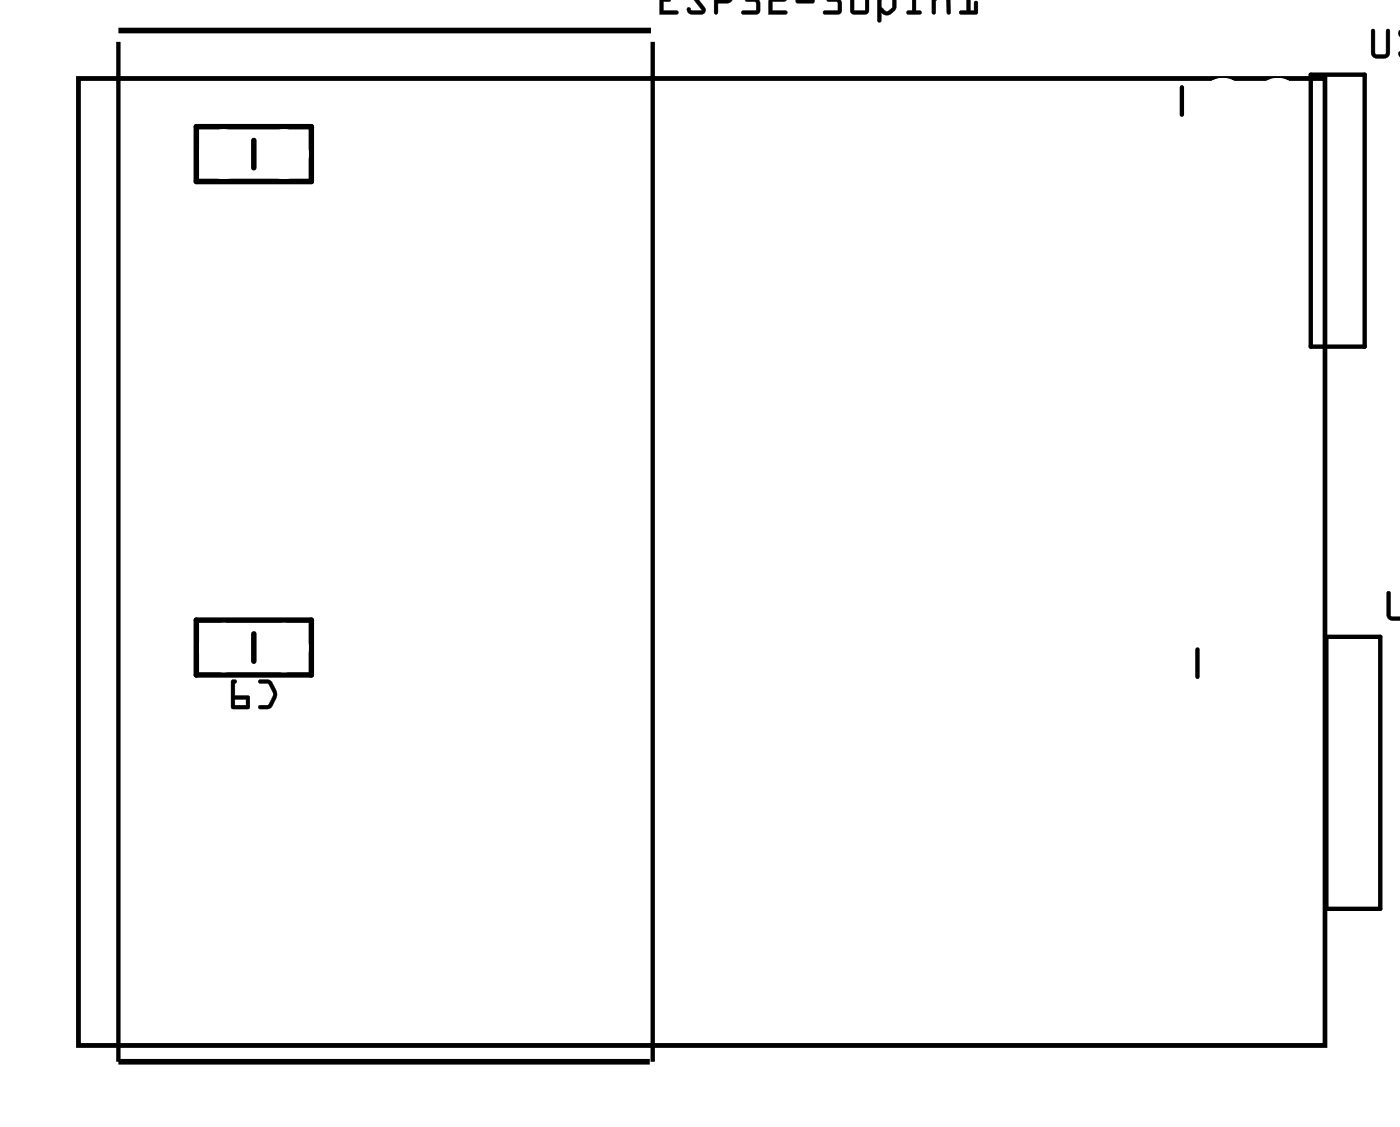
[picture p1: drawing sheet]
<svg xmlns="http://www.w3.org/2000/svg" width="65mm" height="52mm" viewBox="0 0 65 52" stroke-linecap="round" stroke-linejoin="round" font-family="sans-serif">
<path d="M3.6 3.6h57.8v44.8h-57.8zM54.8 4v1.3M60.8 3.5h2.5v12.6h-2.5zM55.5 30.1v1.3M61.5 29.5h2.5v12.6h-2.5z" fill="none" stroke="#000" stroke-width=".2"/>
<g fill="#000">
<path d="M3.6 3.6h57.8v44.8h-57.8zM3.6 3.6v44.8h57.8v-44.8z"/>
<path d="M10.4 7.1h.1a.38 .38 0 0 1 .4 .4l-.1 .4h-.4l.1-.1h.2l.1-.3-.1-.3h-.2zM9.7 7.1h.5l-.1 .8-.1-.1 .1-.4h-.4zM9.8 7.2v.1h.3v-.1z"/>
<path d="M10.4 7.1h.4l.1 .3v.2l-.2 .3h-.3l.1-.1h.2l.1-.3-.1-.3h-.2zM10.4 7.1l.1 .1h.2l.1 .3-.1 .3h-.2v.1l.3-.1 .1-.4a.36 .36 0 0 0-.4-.3zM9.7 7.1h.5v.8l-.2-.1 .1-.4h-.4zM9.7 7.1v.3h.4l-.1 .4 .1 .1 .1-.8zM9.8 7.2v.1h.3v-.1zM9.8 7.2h.3v.1h-.3z"/>
<path d="M30.6 -.1h.9h-.7l.3 .1v.1h-.3v.4h.6a.1 .1 0 0 1 .1 .1 .1 .1 0 0 1-.1 .1h-.8zM30.6 -.1v.8l.8-.1v-.1h-.6v-.4h.2l.1-.1-.3-.1h.6zM31.8 -.1h.9h-.7l.7 .4v.2l-.1 .2h-.6l-.2-.3a.13 .13 0 0 1 .2 0 .13 .13 0 0 1 .1 .1h.4zM31.9 -.1l.6 .6h-.4l-.2-.1v.2l.6 .1a.19 .19 0 0 0 .2-.1 .19 .19 0 0 0 0-.2l-.7-.5h.7zM33.1 -.1h.9l-.2 .2h-.5v.5a.1 .1 0 0 1-.1 .1 .1 .1 0 0 1-.1-.1zM33.1 -.1v.7l.1 .1 .1-.1v-.5h.5l.2-.2zM33.3 -.1h.5zM33.3 -.1h.5zM34.4 -.1h.9l-.1 .1 .1 .2-.1 .4-.7 .1a.1 .1 0 0 1-.1-.1 .1 .1 0 0 1 .1-.1h.6l-.1-.4h-.4l-.1-.1 .6-.1zM34.4 -.1h.7l-.5 .1v.1h.4l.1 .4h-.7v.1h.8v-.4v-.2v-.1zM35.6 -.1h.9l-.2 .2h-.5v.4h.6a.1 .1 0 0 1 .1 .1 .1 .1 0 0 1-.1 .1h-.8l.1-.8h.6zM35.6 -.1h.7l-.6 .1-.1 .7 .9-.1-.1-.1h-.6v-.4h.5l.2-.2zM36.9 -.1h.9v.2l-.1 .1h-.7zM36.9 0l.1 .1h.7h.1l-.1-.2zM38.2 -.1h.8v.1v.2v.4l-.8 .1a.1 .1 0 0 1 0-.1 .1 .1 0 0 1 0-.1h.7l-.1-.4h-.4l-.1-.1 .6-.1zM38.2 -.1h.7l-.6 .1 .1 .1h.4l.1 .4h-.7v.1h.8v-.4l-.1-.2 .1-.1zM39.4 -.1h.9l-.1 .7h-.7zM39.4 -.1l.1 .7h.7l.1-.7zM39.6 -.1v.6h.5v-.6zM39.6 -.1h.5v.6h-.5zM40.7 -.1h.8l.1 .1a.5 .5 0 0 1-.3 .6l-.3 .1-.1-.1v.3a.1 .1 0 0 1-.1 .1 .1 .1 0 0 1-.1-.1zM40.7 -.1v1l.1 .1 .1-.1v-.4l.2 .2 .4-.2v-.5zM40.9 0v.3l.1 .2h.2l.2-.2-.1-.3zM40.9 0h.5v.4l-.2 .1h-.2l-.1-.2zM42 -.1h.5v.6h.1a.1 .1 0 0 1 .1 .1 .1 .1 0 0 1-.1 .1h-.5a.1 .1 0 0 1-.1-.1 .1 .1 0 0 1 .1-.1h.2v-.6zM42 -.1h.3v.6h-.2v.1h.6v-.1h-.2v-.6zM42.2 -.1h.3zM42.2 -.1h.3zM43.2 -.1h.9v.7a.09 .09 0 0 1-.1 .1 .09 .09 0 0 1-.1-.1v-.7l-.5 .1v.6a.1 .1 0 0 1-.1 .1 .1 .1 0 0 1-.1-.1zM43.2 -.1v.7h.2v-.6l.3-.1h.2v.7h.1l.1-.7zM44.5 -.1h.5v.6h.2v-.4a.1 .1 0 0 1 .1-.1 .1 .1 0 0 1 0 .1v.5l-.7 .1a.1 .1 0 0 1-.1-.1 .1 .1 0 0 1 .1-.1h.2v-.6zM44.5 -.1h.3v.6h-.3v.1h.8v-.5h-.1v.4h-.2v-.6z"/>
<path d="M30.6 -.1h.9h-.7l.3 .1v.1h-.3v.4h.6v.1l-.8 .1zM31.8 -.1h.9h-.7l.7 .4v.3l-.6 .1-.2-.1v-.3l.2 .2h.4zM33.1 -.1h.9l-.2 .2h-.5v.5l-.1 .1-.1-.1zM33.3 -.1h.5zM34.4 -.1h.8v.1v.2v.4h-.8v-.1h.7l-.1-.4h-.4l-.1-.1 .6-.1zM35.6 -.1h.9l-.2 .2h-.5v.4h.6l.1 .1-.9 .1 .1-.7 .6-.1zM36.9 0h.9v.1h-.1h-.7zM38.2 -.1h.8v.1v.2v.4h-.8v-.1h.7l-.1-.4h-.4l-.1-.1 .6-.1zM39.4 -.1h.9l-.1 .7h-.7zM39.6 -.1v.6h.5v-.6zM40.7 -.1l.8 .1a.54 .54 0 0 1-.4 .7l-.2-.1v.4h-.2zM40.9 0v.3l.1 .2h.2l.2-.2-.1-.3zM42 -.1h.5v.6h.2v.1h-.6v-.1h.2v-.6zM42.2 -.1h.3zM43.2 -.1h.9v.7h-.2v-.7l-.5 .1v.6h-.2zM44.5 -.1h.5v.6h.2v-.4h.1v.5h-.8v-.1h.3v-.6z"/>
<path d="M63.6 1.4h.2v1v.1h.5v-1.1a.1 .1 0 0 1 .1-.1 .1 .1 0 0 1 .1 .1l-.1 1.1-.1 .2h-.5l-.2-.1v-.2zM63.6 1.4v1.1l.1 .2h.6l.1-.3v-1h-.1v1.1h-.5l-.1-.1v-1zM64.9 1.4l.1-.1v1.4l-.2-.2 .2-.1v.1l-.2-1zM64.9 1.4l-.1 .1 .2 1v-.1l-.2 .1 .2 .2v-1.3zM65 1.3v1.4zM65 1.3v1.4zM65 2.1v.4zM65 2.1v.4zM65 1.5v.4zM65 1.5v.4zM65 1.9v.3zM65 1.9v.3zM65 1.3v1.4zM65 1.3v1.4zM65 1.3v1.4zM65 1.4v1.3zM65 1.3v1.4zM65 1.3v1.4zM65 1.5v.5zM65 1.5v.5z"/>
<path d="M63.6 1.4h.1v1l.1 .1h.5v-1.1l.1-.1v.1v1l-.1 .3h-.6l-.1-.2zM64.9 1.4l.1-.1v1.4l-.2-.2 .2-.1v.1l-.2-1zM65 1.3v1.4zM65 2.1v.4zM65 1.5v.4zM65 1.9v.3zM65 1.3v1.4zM65 1.3v1.4zM65 1.3v1.4zM65 1.5v.5z"/>
<path d="M12 31.5h.1a.6 .6 0 0 1 .7 .6v.2l-.2 .5h-.6v-.1h.4l.3-.5-.3-.5h-.4zM10.7 31.5h.3l-.1 .2v.5l.7 .1-.1 .5h-.8zM10.9 32.4v.3h.5v-.3z"/>
<path d="M12 31.5h.5l.4 .7-.3 .6-.5 .1a.1 .1 0 0 1-.1-.1 .1 .1 0 0 1 .1-.1h.3l.3-.5-.3-.5h-.4zM12 31.5v.1l.4 .1 .3 .5-.3 .5h-.4v.1h.5l.3-.5a.83 .83 0 0 0-.3-.8zM10.7 31.5h.2a.09 .09 0 0 1 .1 .1 .09 .09 0 0 1-.1 .1v.5l.7 .1-.1 .5h-.8zM10.7 31.5v1.3h.8l.1-.5-.7-.1v-.5l.1-.2zM10.9 32.4v.3h.5v-.3zM10.9 32.4h.5v.3h-.5z"/>
<path d="M64.3 27.4l.2 .1v1l.4 .1 .1-1.2v1.3h-.5l-.2-.1zM64.3 27.4v1.2l.2 .1h.5v-1.3l-.1 1.2-.4-.1v-1zM65 27.4v1.4zM65 27.4v1.3zM65 27.4v1.4zM65 27.4v1.3zM65 28.2v.4zM65 28.1v.5zM65 27.6v.4zM65 27.6v.4zM65 28v.2zM65 28v.2zM65 27.4v1.4zM65 27.4v1.3z"/>
<path d="M64.3 27.4l.2 .1v1l.4 .1 .1-.1v-1.1v1.3h-.5l-.2-.1zM65 27.4v1.3zM65 27.4v1.3zM65 28.2v.4zM65 27.6v.4zM65 28v.2zM65 27.4v1.3z"/>
</g>
<path d="M5.5 1.9v47.3h24.6M5.5 1.4h24.7M30.3 1.9v47.3" fill="none" stroke="#000" stroke-width=".23"/>
<path d="M9.1 5.9h5.3v2.5h-5.3zM11.8 6.5v1.3M9.1 28.7h5.3v2.6h-5.3zM11.8 29.4v1.2" fill="none" stroke="#000" stroke-width=".25"/>
<circle cx="54.8" cy="22.6" r=".35" fill="#fff"/>
<circle cx="54.8" cy="22.6" r=".35" fill="none" stroke="#fff" stroke-width=".55"/>
<circle cx="43.6" cy="22.7" r=".35" fill="#fff"/>
<circle cx="43.6" cy="22.7" r=".35" fill="none" stroke="#fff" stroke-width=".55"/>
<circle cx="56.7" cy="4.7" r=".72" fill="#fff"/>
<circle cx="56.7" cy="4.7" r=".72" fill="none" stroke="#fff" stroke-width=".69" stroke-linecap="butt"/>
<circle cx="59.2" cy="4.7" r=".72" fill="#fff"/>
<circle cx="59.2" cy="4.7" r=".72" fill="none" stroke="#fff" stroke-width=".69" stroke-linecap="butt"/>
<circle cx="56.7" cy="7.2" r=".72" fill="#fff"/>
<circle cx="56.7" cy="7.2" r=".72" fill="none" stroke="#fff" stroke-width=".69" stroke-linecap="butt"/>
<circle cx="59.2" cy="7.2" r=".72" fill="#fff"/>
<circle cx="59.2" cy="7.2" r=".72" fill="none" stroke="#fff" stroke-width=".69" stroke-linecap="butt"/>
<circle cx="56.7" cy="9.8" r=".72" fill="#fff"/>
<circle cx="56.7" cy="9.8" r=".72" fill="none" stroke="#fff" stroke-width=".69" stroke-linecap="butt"/>
<circle cx="59.2" cy="9.8" r=".72" fill="#fff"/>
<circle cx="59.2" cy="9.8" r=".72" fill="none" stroke="#fff" stroke-width=".69" stroke-linecap="butt"/>
<circle cx="56.7" cy="12.3" r=".72" fill="#fff"/>
<circle cx="56.7" cy="12.3" r=".72" fill="none" stroke="#fff" stroke-width=".69" stroke-linecap="butt"/>
<circle cx="59.2" cy="12.3" r=".72" fill="#fff"/>
<circle cx="59.2" cy="12.3" r=".72" fill="none" stroke="#fff" stroke-width=".69" stroke-linecap="butt"/>
<circle cx="56.7" cy="14.8" r=".72" fill="#fff"/>
<circle cx="56.7" cy="14.8" r=".72" fill="none" stroke="#fff" stroke-width=".69" stroke-linecap="butt"/>
<circle cx="59.2" cy="14.8" r=".72" fill="#fff"/>
<circle cx="59.2" cy="14.8" r=".72" fill="none" stroke="#fff" stroke-width=".69" stroke-linecap="butt"/>
<circle cx="56.7" cy="4.7" r=".72" fill="#fff"/>
<circle cx="56.7" cy="4.7" r=".72" fill="none" stroke="#fff" stroke-width=".69" stroke-linecap="butt"/>
<circle cx="59.2" cy="4.7" r=".72" fill="#fff"/>
<circle cx="59.2" cy="4.7" r=".72" fill="none" stroke="#fff" stroke-width=".69" stroke-linecap="butt"/>
<circle cx="56.7" cy="7.2" r=".72" fill="#fff"/>
<circle cx="56.7" cy="7.2" r=".72" fill="none" stroke="#fff" stroke-width=".69" stroke-linecap="butt"/>
<circle cx="59.2" cy="7.2" r=".72" fill="#fff"/>
<circle cx="59.2" cy="7.2" r=".72" fill="none" stroke="#fff" stroke-width=".69" stroke-linecap="butt"/>
<circle cx="56.7" cy="9.8" r=".72" fill="#fff"/>
<circle cx="56.7" cy="9.8" r=".72" fill="none" stroke="#fff" stroke-width=".69" stroke-linecap="butt"/>
<circle cx="59.2" cy="9.8" r=".72" fill="#fff"/>
<circle cx="59.2" cy="9.8" r=".72" fill="none" stroke="#fff" stroke-width=".69" stroke-linecap="butt"/>
<circle cx="56.7" cy="12.3" r=".72" fill="#fff"/>
<circle cx="56.7" cy="12.3" r=".72" fill="none" stroke="#fff" stroke-width=".69" stroke-linecap="butt"/>
<circle cx="59.2" cy="12.3" r=".72" fill="#fff"/>
<circle cx="59.2" cy="12.3" r=".72" fill="none" stroke="#fff" stroke-width=".69" stroke-linecap="butt"/>
<circle cx="56.7" cy="14.8" r=".72" fill="#fff"/>
<circle cx="56.7" cy="14.8" r=".72" fill="none" stroke="#fff" stroke-width=".69" stroke-linecap="butt"/>
<circle cx="59.2" cy="14.8" r=".72" fill="#fff"/>
<circle cx="59.2" cy="14.8" r=".72" fill="none" stroke="#fff" stroke-width=".69" stroke-linecap="butt"/>
<circle cx="57.4" cy="30.7" r=".72" fill="#fff"/>
<circle cx="57.4" cy="30.7" r=".72" fill="none" stroke="#fff" stroke-width=".69" stroke-linecap="butt"/>
<circle cx="60" cy="30.7" r=".72" fill="#fff"/>
<circle cx="60" cy="30.7" r=".72" fill="none" stroke="#fff" stroke-width=".69" stroke-linecap="butt"/>
<circle cx="57.4" cy="33.3" r=".72" fill="#fff"/>
<circle cx="57.4" cy="33.3" r=".72" fill="none" stroke="#fff" stroke-width=".69" stroke-linecap="butt"/>
<circle cx="60" cy="33.3" r=".72" fill="#fff"/>
<circle cx="60" cy="33.3" r=".72" fill="none" stroke="#fff" stroke-width=".69" stroke-linecap="butt"/>
<circle cx="57.4" cy="35.8" r=".72" fill="#fff"/>
<circle cx="57.4" cy="35.8" r=".72" fill="none" stroke="#fff" stroke-width=".69" stroke-linecap="butt"/>
<circle cx="60" cy="35.8" r=".72" fill="#fff"/>
<circle cx="60" cy="35.8" r=".72" fill="none" stroke="#fff" stroke-width=".69" stroke-linecap="butt"/>
<circle cx="57.4" cy="38.3" r=".72" fill="#fff"/>
<circle cx="57.4" cy="38.3" r=".72" fill="none" stroke="#fff" stroke-width=".69" stroke-linecap="butt"/>
<circle cx="60" cy="38.3" r=".72" fill="#fff"/>
<circle cx="60" cy="38.3" r=".72" fill="none" stroke="#fff" stroke-width=".69" stroke-linecap="butt"/>
<circle cx="57.4" cy="40.9" r=".72" fill="#fff"/>
<circle cx="57.4" cy="40.9" r=".72" fill="none" stroke="#fff" stroke-width=".69" stroke-linecap="butt"/>
<circle cx="60" cy="40.9" r=".72" fill="#fff"/>
<circle cx="60" cy="40.9" r=".72" fill="none" stroke="#fff" stroke-width=".69" stroke-linecap="butt"/>
<circle cx="57.4" cy="30.7" r=".72" fill="#fff"/>
<circle cx="57.4" cy="30.7" r=".72" fill="none" stroke="#fff" stroke-width=".69" stroke-linecap="butt"/>
<circle cx="60" cy="30.7" r=".72" fill="#fff"/>
<circle cx="60" cy="30.7" r=".72" fill="none" stroke="#fff" stroke-width=".69" stroke-linecap="butt"/>
<circle cx="57.4" cy="33.3" r=".72" fill="#fff"/>
<circle cx="57.4" cy="33.3" r=".72" fill="none" stroke="#fff" stroke-width=".69" stroke-linecap="butt"/>
<circle cx="60" cy="33.3" r=".72" fill="#fff"/>
<circle cx="60" cy="33.3" r=".72" fill="none" stroke="#fff" stroke-width=".69" stroke-linecap="butt"/>
<circle cx="57.4" cy="35.8" r=".72" fill="#fff"/>
<circle cx="57.4" cy="35.8" r=".72" fill="none" stroke="#fff" stroke-width=".69" stroke-linecap="butt"/>
<circle cx="60" cy="35.8" r=".72" fill="#fff"/>
<circle cx="60" cy="35.8" r=".72" fill="none" stroke="#fff" stroke-width=".69" stroke-linecap="butt"/>
<circle cx="57.4" cy="38.3" r=".72" fill="#fff"/>
<circle cx="57.4" cy="38.3" r=".72" fill="none" stroke="#fff" stroke-width=".69" stroke-linecap="butt"/>
<circle cx="60" cy="38.3" r=".72" fill="#fff"/>
<circle cx="60" cy="38.3" r=".72" fill="none" stroke="#fff" stroke-width=".69" stroke-linecap="butt"/>
<circle cx="57.4" cy="40.9" r=".72" fill="#fff"/>
<circle cx="57.4" cy="40.9" r=".72" fill="none" stroke="#fff" stroke-width=".69" stroke-linecap="butt"/>
<circle cx="60" cy="40.9" r=".72" fill="#fff"/>
<circle cx="60" cy="40.9" r=".72" fill="none" stroke="#fff" stroke-width=".69" stroke-linecap="butt"/>
<circle cx="51" cy="32.5" r=".64" fill="#fff"/>
<circle cx="51" cy="32.5" r=".64" fill="none" stroke="#fff" stroke-width=".76" stroke-linecap="butt"/>
<circle cx="48.5" cy="32.5" r=".64" fill="#fff"/>
<circle cx="48.5" cy="32.5" r=".64" fill="none" stroke="#fff" stroke-width=".76" stroke-linecap="butt"/>
<circle cx="51" cy="32.5" r=".64" fill="#fff"/>
<circle cx="51" cy="32.5" r=".64" fill="none" stroke="#fff" stroke-width=".76" stroke-linecap="butt"/>
<circle cx="48.5" cy="32.5" r=".64" fill="#fff"/>
<circle cx="48.5" cy="32.5" r=".64" fill="none" stroke="#fff" stroke-width=".76" stroke-linecap="butt"/>
<circle cx="35.8" cy="7.1" r=".7" fill="#fff"/>
<circle cx="35.8" cy="7.1" r=".7" fill="none" stroke="#fff" stroke-width=".76" stroke-linecap="butt"/>
<circle cx="35.8" cy="9.7" r=".7" fill="#fff"/>
<circle cx="35.8" cy="9.7" r=".7" fill="none" stroke="#fff" stroke-width=".76" stroke-linecap="butt"/>
<circle cx="35.8" cy="12.2" r=".7" fill="#fff"/>
<circle cx="35.8" cy="12.2" r=".7" fill="none" stroke="#fff" stroke-width=".76" stroke-linecap="butt"/>
<circle cx="35.8" cy="7.1" r=".7" fill="#fff"/>
<circle cx="35.8" cy="7.1" r=".7" fill="none" stroke="#fff" stroke-width=".76" stroke-linecap="butt"/>
<circle cx="35.8" cy="9.7" r=".7" fill="#fff"/>
<circle cx="35.8" cy="9.7" r=".7" fill="none" stroke="#fff" stroke-width=".76" stroke-linecap="butt"/>
<circle cx="35.8" cy="12.2" r=".7" fill="#fff"/>
<circle cx="35.8" cy="12.2" r=".7" fill="none" stroke="#fff" stroke-width=".76" stroke-linecap="butt"/>
<circle cx="35.8" cy="27.5" r=".7" fill="#fff"/>
<circle cx="35.8" cy="27.5" r=".7" fill="none" stroke="#fff" stroke-width=".76" stroke-linecap="butt"/>
<circle cx="35.8" cy="30" r=".7" fill="#fff"/>
<circle cx="35.8" cy="30" r=".7" fill="none" stroke="#fff" stroke-width=".76" stroke-linecap="butt"/>
<circle cx="35.8" cy="32.5" r=".7" fill="#fff"/>
<circle cx="35.8" cy="32.5" r=".7" fill="none" stroke="#fff" stroke-width=".76" stroke-linecap="butt"/>
<circle cx="35.8" cy="27.5" r=".7" fill="#fff"/>
<circle cx="35.8" cy="27.5" r=".7" fill="none" stroke="#fff" stroke-width=".76" stroke-linecap="butt"/>
<circle cx="35.8" cy="30" r=".7" fill="#fff"/>
<circle cx="35.8" cy="30" r=".7" fill="none" stroke="#fff" stroke-width=".76" stroke-linecap="butt"/>
<circle cx="35.8" cy="32.5" r=".7" fill="#fff"/>
<circle cx="35.8" cy="32.5" r=".7" fill="none" stroke="#fff" stroke-width=".76" stroke-linecap="butt"/>
<circle cx="48.5" cy="27.5" r=".6" fill="#fff"/>
<circle cx="48.5" cy="27.5" r=".6" fill="none" stroke="#fff" stroke-width=".65" stroke-linecap="butt"/>
<path d="M47.9 26.9h1.2v1.2h-1.2z" fill="#fff"/>
<path d="M47.9 26.9h1.2v1.2h-1.2z" fill="none" stroke="#fff" stroke-width=".65" stroke-linecap="butt"/>
<circle cx="51" cy="27.5" r=".6" fill="#fff"/>
<circle cx="51" cy="27.5" r=".6" fill="none" stroke="#fff" stroke-width=".65" stroke-linecap="butt"/>
<circle cx="48.5" cy="27.5" r=".6" fill="#fff"/>
<circle cx="48.5" cy="27.5" r=".6" fill="none" stroke="#fff" stroke-width=".65" stroke-linecap="butt"/>
<path d="M47.9 26.9h1.2v1.2h-1.2z" fill="#fff"/>
<path d="M47.9 26.9h1.2v1.2h-1.2z" fill="none" stroke="#fff" stroke-width=".65" stroke-linecap="butt"/>
<circle cx="51" cy="27.5" r=".6" fill="#fff"/>
<circle cx="51" cy="27.5" r=".6" fill="none" stroke="#fff" stroke-width=".65" stroke-linecap="butt"/>
<circle cx="26.7" cy="30.4" r=".7" fill="#fff"/>
<circle cx="26.7" cy="30.4" r=".7" fill="none" stroke="#fff" stroke-width=".76" stroke-linecap="butt"/>
<circle cx="26.7" cy="38" r=".7" fill="#fff"/>
<circle cx="26.7" cy="38" r=".7" fill="none" stroke="#fff" stroke-width=".76" stroke-linecap="butt"/>
<circle cx="26.7" cy="30.4" r=".7" fill="#fff"/>
<circle cx="26.7" cy="30.4" r=".7" fill="none" stroke="#fff" stroke-width=".76" stroke-linecap="butt"/>
<circle cx="26.7" cy="38" r=".7" fill="#fff"/>
<circle cx="26.7" cy="38" r=".7" fill="none" stroke="#fff" stroke-width=".76" stroke-linecap="butt"/>
<circle cx="18" cy="27.5" r=".7" fill="#fff"/>
<circle cx="18" cy="27.5" r=".7" fill="none" stroke="#fff" stroke-width=".76" stroke-linecap="butt"/>
<circle cx="25.6" cy="27.5" r=".7" fill="#fff"/>
<circle cx="25.6" cy="27.5" r=".7" fill="none" stroke="#fff" stroke-width=".76" stroke-linecap="butt"/>
<circle cx="18" cy="27.5" r=".7" fill="#fff"/>
<circle cx="18" cy="27.5" r=".7" fill="none" stroke="#fff" stroke-width=".76" stroke-linecap="butt"/>
<circle cx="25.6" cy="27.5" r=".7" fill="#fff"/>
<circle cx="25.6" cy="27.5" r=".7" fill="none" stroke="#fff" stroke-width=".76" stroke-linecap="butt"/>
<circle cx="25.6" cy="37.6" r=".7" fill="#fff"/>
<circle cx="25.6" cy="37.6" r=".7" fill="none" stroke="#fff" stroke-width=".76" stroke-linecap="butt"/>
<circle cx="25.6" cy="45.2" r=".7" fill="#fff"/>
<circle cx="25.6" cy="45.2" r=".7" fill="none" stroke="#fff" stroke-width=".76" stroke-linecap="butt"/>
<circle cx="25.6" cy="37.6" r=".7" fill="#fff"/>
<circle cx="25.6" cy="37.6" r=".7" fill="none" stroke="#fff" stroke-width=".76" stroke-linecap="butt"/>
<circle cx="25.6" cy="45.2" r=".7" fill="#fff"/>
<circle cx="25.6" cy="45.2" r=".7" fill="none" stroke="#fff" stroke-width=".76" stroke-linecap="butt"/>
<circle cx="38.3" cy="27.5" r=".7" fill="#fff"/>
<circle cx="38.3" cy="27.5" r=".7" fill="none" stroke="#fff" stroke-width=".76" stroke-linecap="butt"/>
<circle cx="45.9" cy="27.5" r=".7" fill="#fff"/>
<circle cx="45.9" cy="27.5" r=".7" fill="none" stroke="#fff" stroke-width=".76" stroke-linecap="butt"/>
<circle cx="38.3" cy="27.5" r=".7" fill="#fff"/>
<circle cx="38.3" cy="27.5" r=".7" fill="none" stroke="#fff" stroke-width=".76" stroke-linecap="butt"/>
<circle cx="45.9" cy="27.5" r=".7" fill="#fff"/>
<circle cx="45.9" cy="27.5" r=".7" fill="none" stroke="#fff" stroke-width=".76" stroke-linecap="butt"/>
<circle cx="43.4" cy="37.6" r=".7" fill="#fff"/>
<circle cx="43.4" cy="37.6" r=".7" fill="none" stroke="#fff" stroke-width=".76" stroke-linecap="butt"/>
<circle cx="51" cy="37.6" r=".7" fill="#fff"/>
<circle cx="51" cy="37.6" r=".7" fill="none" stroke="#fff" stroke-width=".76" stroke-linecap="butt"/>
<circle cx="43.4" cy="37.6" r=".7" fill="#fff"/>
<circle cx="43.4" cy="37.6" r=".7" fill="none" stroke="#fff" stroke-width=".76" stroke-linecap="butt"/>
<circle cx="51" cy="37.6" r=".7" fill="#fff"/>
<circle cx="51" cy="37.6" r=".7" fill="none" stroke="#fff" stroke-width=".76" stroke-linecap="butt"/>
<circle cx="48.5" cy="7.1" r=".6" fill="#fff"/>
<circle cx="48.5" cy="7.1" r=".6" fill="none" stroke="#fff" stroke-width=".65" stroke-linecap="butt"/>
<path d="M47.9 6.5h1.2v1.2h-1.2z" fill="#fff"/>
<path d="M47.9 6.5h1.2v1.2h-1.2z" fill="none" stroke="#fff" stroke-width=".65" stroke-linecap="butt"/>
<circle cx="51" cy="7.1" r=".6" fill="#fff"/>
<circle cx="51" cy="7.1" r=".6" fill="none" stroke="#fff" stroke-width=".65" stroke-linecap="butt"/>
<circle cx="48.5" cy="7.1" r=".6" fill="#fff"/>
<circle cx="48.5" cy="7.1" r=".6" fill="none" stroke="#fff" stroke-width=".65" stroke-linecap="butt"/>
<path d="M47.9 6.5h1.2v1.2h-1.2z" fill="#fff"/>
<path d="M47.9 6.5h1.2v1.2h-1.2z" fill="none" stroke="#fff" stroke-width=".65" stroke-linecap="butt"/>
<circle cx="51" cy="7.1" r=".6" fill="#fff"/>
<circle cx="51" cy="7.1" r=".6" fill="none" stroke="#fff" stroke-width=".65" stroke-linecap="butt"/>
<circle cx="25.6" cy="9.7" r=".7" fill="#fff"/>
<circle cx="25.6" cy="9.7" r=".7" fill="none" stroke="#fff" stroke-width=".76" stroke-linecap="butt"/>
<circle cx="25.6" cy="17.3" r=".7" fill="#fff"/>
<circle cx="25.6" cy="17.3" r=".7" fill="none" stroke="#fff" stroke-width=".76" stroke-linecap="butt"/>
<circle cx="25.6" cy="9.7" r=".7" fill="#fff"/>
<circle cx="25.6" cy="9.7" r=".7" fill="none" stroke="#fff" stroke-width=".76" stroke-linecap="butt"/>
<circle cx="25.6" cy="17.3" r=".7" fill="#fff"/>
<circle cx="25.6" cy="17.3" r=".7" fill="none" stroke="#fff" stroke-width=".76" stroke-linecap="butt"/>
<circle cx="25.6" cy="17.3" r=".7" fill="#fff"/>
<circle cx="25.6" cy="17.3" r=".7" fill="none" stroke="#fff" stroke-width=".76" stroke-linecap="butt"/>
<circle cx="25.6" cy="24.9" r=".7" fill="#fff"/>
<circle cx="25.6" cy="24.9" r=".7" fill="none" stroke="#fff" stroke-width=".76" stroke-linecap="butt"/>
<circle cx="25.6" cy="17.3" r=".7" fill="#fff"/>
<circle cx="25.6" cy="17.3" r=".7" fill="none" stroke="#fff" stroke-width=".76" stroke-linecap="butt"/>
<circle cx="25.6" cy="24.9" r=".7" fill="#fff"/>
<circle cx="25.6" cy="24.9" r=".7" fill="none" stroke="#fff" stroke-width=".76" stroke-linecap="butt"/>
<circle cx="38.3" cy="7.1" r=".7" fill="#fff"/>
<circle cx="38.3" cy="7.1" r=".7" fill="none" stroke="#fff" stroke-width=".76" stroke-linecap="butt"/>
<circle cx="45.9" cy="7.1" r=".7" fill="#fff"/>
<circle cx="45.9" cy="7.1" r=".7" fill="none" stroke="#fff" stroke-width=".76" stroke-linecap="butt"/>
<circle cx="38.3" cy="7.1" r=".7" fill="#fff"/>
<circle cx="38.3" cy="7.1" r=".7" fill="none" stroke="#fff" stroke-width=".76" stroke-linecap="butt"/>
<circle cx="45.9" cy="7.1" r=".7" fill="#fff"/>
<circle cx="45.9" cy="7.1" r=".7" fill="none" stroke="#fff" stroke-width=".76" stroke-linecap="butt"/>
<circle cx="18" cy="7.1" r=".7" fill="#fff"/>
<circle cx="18" cy="7.1" r=".7" fill="none" stroke="#fff" stroke-width=".76" stroke-linecap="butt"/>
<circle cx="25.6" cy="7.1" r=".7" fill="#fff"/>
<circle cx="25.6" cy="7.1" r=".7" fill="none" stroke="#fff" stroke-width=".76" stroke-linecap="butt"/>
<circle cx="18" cy="7.1" r=".7" fill="#fff"/>
<circle cx="18" cy="7.1" r=".7" fill="none" stroke="#fff" stroke-width=".76" stroke-linecap="butt"/>
<circle cx="25.6" cy="7.1" r=".7" fill="#fff"/>
<circle cx="25.6" cy="7.1" r=".7" fill="none" stroke="#fff" stroke-width=".76" stroke-linecap="butt"/>
<circle cx="43.4" cy="17.3" r=".7" fill="#fff"/>
<circle cx="43.4" cy="17.3" r=".7" fill="none" stroke="#fff" stroke-width=".76" stroke-linecap="butt"/>
<circle cx="51" cy="17.3" r=".7" fill="#fff"/>
<circle cx="51" cy="17.3" r=".7" fill="none" stroke="#fff" stroke-width=".76" stroke-linecap="butt"/>
<circle cx="43.4" cy="17.3" r=".7" fill="#fff"/>
<circle cx="43.4" cy="17.3" r=".7" fill="none" stroke="#fff" stroke-width=".76" stroke-linecap="butt"/>
<circle cx="51" cy="17.3" r=".7" fill="#fff"/>
<circle cx="51" cy="17.3" r=".7" fill="none" stroke="#fff" stroke-width=".76" stroke-linecap="butt"/>
<circle cx="29.3" cy="12.1" r=".45" fill="#fff"/>
<circle cx="29.3" cy="12.1" r=".45" fill="none" stroke="#fff" stroke-width=".58"/>
<circle cx="6.5" cy="7" r=".45" fill="#fff"/>
<circle cx="6.5" cy="7" r=".45" fill="none" stroke="#fff" stroke-width=".58"/>
<circle cx="6.5" cy="9.5" r=".45" fill="#fff"/>
<circle cx="6.5" cy="9.5" r=".45" fill="none" stroke="#fff" stroke-width=".58"/>
<circle cx="6.5" cy="12.1" r=".45" fill="#fff"/>
<circle cx="6.5" cy="12.1" r=".45" fill="none" stroke="#fff" stroke-width=".58"/>
<circle cx="6.5" cy="14.6" r=".45" fill="#fff"/>
<circle cx="6.5" cy="14.6" r=".45" fill="none" stroke="#fff" stroke-width=".58"/>
<circle cx="6.5" cy="17.1" r=".45" fill="#fff"/>
<circle cx="6.5" cy="17.1" r=".45" fill="none" stroke="#fff" stroke-width=".58"/>
<circle cx="29.3" cy="9.5" r=".45" fill="#fff"/>
<circle cx="29.3" cy="9.5" r=".45" fill="none" stroke="#fff" stroke-width=".58"/>
<circle cx="29.3" cy="7" r=".45" fill="#fff"/>
<circle cx="29.3" cy="7" r=".45" fill="none" stroke="#fff" stroke-width=".58"/>
<circle cx="29.3" cy="14.6" r=".45" fill="#fff"/>
<circle cx="29.3" cy="14.6" r=".45" fill="none" stroke="#fff" stroke-width=".58"/>
<circle cx="6.5" cy="19.7" r=".45" fill="#fff"/>
<circle cx="6.5" cy="19.7" r=".45" fill="none" stroke="#fff" stroke-width=".58"/>
<circle cx="6.5" cy="22.2" r=".45" fill="#fff"/>
<circle cx="6.5" cy="22.2" r=".45" fill="none" stroke="#fff" stroke-width=".58"/>
<circle cx="6.5" cy="24.7" r=".45" fill="#fff"/>
<circle cx="6.5" cy="24.7" r=".45" fill="none" stroke="#fff" stroke-width=".58"/>
<circle cx="6.5" cy="27.3" r=".45" fill="#fff"/>
<circle cx="6.5" cy="27.3" r=".45" fill="none" stroke="#fff" stroke-width=".58"/>
<circle cx="6.5" cy="29.8" r=".45" fill="#fff"/>
<circle cx="6.5" cy="29.8" r=".45" fill="none" stroke="#fff" stroke-width=".58"/>
<circle cx="6.5" cy="32.3" r=".45" fill="#fff"/>
<circle cx="6.5" cy="32.3" r=".45" fill="none" stroke="#fff" stroke-width=".58"/>
<circle cx="6.5" cy="34.9" r=".45" fill="#fff"/>
<circle cx="6.5" cy="34.9" r=".45" fill="none" stroke="#fff" stroke-width=".58"/>
<circle cx="6.5" cy="37.4" r=".45" fill="#fff"/>
<circle cx="6.5" cy="37.4" r=".45" fill="none" stroke="#fff" stroke-width=".58"/>
<circle cx="6.5" cy="40" r=".45" fill="#fff"/>
<circle cx="6.5" cy="40" r=".45" fill="none" stroke="#fff" stroke-width=".58"/>
<circle cx="6.5" cy="42.5" r=".45" fill="#fff"/>
<circle cx="6.5" cy="42.5" r=".45" fill="none" stroke="#fff" stroke-width=".58"/>
<circle cx="29.3" cy="24.7" r=".45" fill="#fff"/>
<circle cx="29.3" cy="24.7" r=".45" fill="none" stroke="#fff" stroke-width=".58"/>
<circle cx="29.3" cy="27.3" r=".45" fill="#fff"/>
<circle cx="29.3" cy="27.3" r=".45" fill="none" stroke="#fff" stroke-width=".58"/>
<circle cx="29.3" cy="29.8" r=".45" fill="#fff"/>
<circle cx="29.3" cy="29.8" r=".45" fill="none" stroke="#fff" stroke-width=".58"/>
<circle cx="29.3" cy="32.3" r=".45" fill="#fff"/>
<circle cx="29.3" cy="32.3" r=".45" fill="none" stroke="#fff" stroke-width=".58"/>
<circle cx="29.3" cy="34.9" r=".45" fill="#fff"/>
<circle cx="29.3" cy="34.9" r=".45" fill="none" stroke="#fff" stroke-width=".58"/>
<circle cx="29.3" cy="37.4" r=".45" fill="#fff"/>
<circle cx="29.3" cy="37.4" r=".45" fill="none" stroke="#fff" stroke-width=".58"/>
<circle cx="29.3" cy="40" r=".45" fill="#fff"/>
<circle cx="29.3" cy="40" r=".45" fill="none" stroke="#fff" stroke-width=".58"/>
<circle cx="29.3" cy="42.5" r=".45" fill="#fff"/>
<circle cx="29.3" cy="42.5" r=".45" fill="none" stroke="#fff" stroke-width=".58"/>
<circle cx="29.3" cy="17.1" r=".45" fill="#fff"/>
<circle cx="29.3" cy="17.1" r=".45" fill="none" stroke="#fff" stroke-width=".58"/>
<circle cx="29.3" cy="19.7" r=".45" fill="#fff"/>
<circle cx="29.3" cy="19.7" r=".45" fill="none" stroke="#fff" stroke-width=".58"/>
<circle cx="29.3" cy="22.2" r=".45" fill="#fff"/>
<circle cx="29.3" cy="22.2" r=".45" fill="none" stroke="#fff" stroke-width=".58"/>
<path d="M39.7 46.2h1.5v1.5h-1.5z" fill="#fff"/>
<path d="M39.7 46.2h1.5v1.5h-1.5z" fill="none" stroke="#fff" stroke-width=".76" stroke-linecap="butt"/>
<circle cx="40.5" cy="46.9" r=".74" fill="#fff"/>
<circle cx="40.5" cy="46.9" r=".74" fill="none" stroke="#fff" stroke-width=".76" stroke-linecap="butt"/>
<circle cx="43" cy="46.9" r=".74" fill="#fff"/>
<circle cx="43" cy="46.9" r=".74" fill="none" stroke="#fff" stroke-width=".76" stroke-linecap="butt"/>
<circle cx="45.6" cy="46.9" r=".74" fill="#fff"/>
<circle cx="45.6" cy="46.9" r=".74" fill="none" stroke="#fff" stroke-width=".76" stroke-linecap="butt"/>
<path d="M39.7 46.2h1.5v1.5h-1.5z" fill="#fff"/>
<path d="M39.7 46.2h1.5v1.5h-1.5z" fill="none" stroke="#fff" stroke-width=".76" stroke-linecap="butt"/>
<circle cx="40.5" cy="46.9" r=".74" fill="#fff"/>
<circle cx="40.5" cy="46.9" r=".74" fill="none" stroke="#fff" stroke-width=".76" stroke-linecap="butt"/>
<circle cx="43" cy="46.9" r=".74" fill="#fff"/>
<circle cx="43" cy="46.9" r=".74" fill="none" stroke="#fff" stroke-width=".76" stroke-linecap="butt"/>
<circle cx="45.6" cy="46.9" r=".74" fill="#fff"/>
<circle cx="45.6" cy="46.9" r=".74" fill="none" stroke="#fff" stroke-width=".76" stroke-linecap="butt"/>
<circle cx="51" cy="12.2" r=".64" fill="#fff"/>
<circle cx="51" cy="12.2" r=".64" fill="none" stroke="#fff" stroke-width=".76" stroke-linecap="butt"/>
<circle cx="48.5" cy="12.2" r=".64" fill="#fff"/>
<circle cx="48.5" cy="12.2" r=".64" fill="none" stroke="#fff" stroke-width=".76" stroke-linecap="butt"/>
<circle cx="51" cy="12.2" r=".64" fill="#fff"/>
<circle cx="51" cy="12.2" r=".64" fill="none" stroke="#fff" stroke-width=".76" stroke-linecap="butt"/>
<circle cx="48.5" cy="12.2" r=".64" fill="#fff"/>
<circle cx="48.5" cy="12.2" r=".64" fill="none" stroke="#fff" stroke-width=".76" stroke-linecap="butt"/>
<circle cx="10.4" cy="37.6" r=".53" fill="#fff"/>
<circle cx="10.4" cy="37.6" r=".53" fill="none" stroke="#fff" stroke-width=".51"/>
<path d="M9.9 36.5l-.2 .5v1.3a.66 .66 0 0 0 .7 .6 .66 .66 0 0 0 .6-.6v-1.3a.66 .66 0 0 0-.4-.7 .66 .66 0 0 0-.7 .2zM10 37.6a.41 .41 0 0 1 .8 0 .41 .41 0 0 1-.8 0z" fill="#fff"/>
<g fill="none" stroke="#fff" stroke-width=".25">
<path d="M9.9 36.5a.66 .66 0 0 1 .7-.2 .66 .66 0 0 1 .4 .7v1.3a.66 .66 0 0 1-.6 .6 .66 .66 0 0 1-.7-.6v-1.3z"/>
<circle cx="10.4" cy="37.6" r=".41"/>
</g>
<circle cx="12.9" cy="37.6" r=".53" fill="#fff"/>
<circle cx="12.9" cy="37.6" r=".53" fill="none" stroke="#fff" stroke-width=".51"/>
<path d="M12.4 36.5l-.1 .5v1.3a.66 .66 0 0 0 .6 .6 .66 .66 0 0 0 .7-.6v-1.3a.66 .66 0 0 0-.4-.7 .66 .66 0 0 0-.8 .2zM12.5 37.6a.41 .41 0 0 1 .8 0 .41 .41 0 0 1-.8 0z" fill="#fff"/>
<g fill="none" stroke="#fff" stroke-width=".25">
<path d="M12.4 36.5a.66 .66 0 0 1 .8-.2 .66 .66 0 0 1 .4 .7v1.3a.66 .66 0 0 1-.7 .6 .66 .66 0 0 1-.6-.6v-1.3z"/>
<circle cx="12.9" cy="37.6" r=".41"/>
</g>
<circle cx="12.9" cy="45.2" r=".53" fill="#fff"/>
<circle cx="12.9" cy="45.2" r=".53" fill="none" stroke="#fff" stroke-width=".51"/>
<path d="M12.4 44.1l-.1 .5v1.3a.66 .66 0 0 0 .6 .7 .66 .66 0 0 0 .7-.7v-1.3a.66 .66 0 0 0-.4-.6 .66 .66 0 0 0-.8 .1zM12.5 45.2a.41 .41 0 0 1 .8 0 .41 .41 0 0 1-.8 0z" fill="#fff"/>
<g fill="none" stroke="#fff" stroke-width=".25">
<path d="M12.4 44.1a.66 .66 0 0 1 .8-.1 .66 .66 0 0 1 .4 .6v1.3a.66 .66 0 0 1-.7 .7 .66 .66 0 0 1-.6-.7v-1.3z"/>
<circle cx="12.9" cy="45.2" r=".41"/>
</g>
<circle cx="10.4" cy="45.2" r=".53" fill="#fff"/>
<circle cx="10.4" cy="45.2" r=".53" fill="none" stroke="#fff" stroke-width=".51"/>
<path d="M9.9 44.1l-.2 .5v1.3a.66 .66 0 0 0 .7 .7 .66 .66 0 0 0 .6-.7v-1.3a.66 .66 0 0 0-.4-.6 .66 .66 0 0 0-.7 .1zM10 45.2a.41 .41 0 0 1 .8 0 .41 .41 0 0 1-.8 0z" fill="#fff"/>
<g fill="none" stroke="#fff" stroke-width=".25">
<path d="M9.9 44.1a.66 .66 0 0 1 .7-.1 .66 .66 0 0 1 .4 .6v1.3a.66 .66 0 0 1-.6 .7 .66 .66 0 0 1-.7-.7v-1.3z"/>
<circle cx="10.4" cy="45.2" r=".41"/>
</g>
<circle cx="15.5" cy="37.6" r=".53" fill="#fff"/>
<circle cx="15.5" cy="37.6" r=".53" fill="none" stroke="#fff" stroke-width=".51"/>
<path d="M15 36.5l-.2 .5v1.3a.66 .66 0 0 0 .7 .6 .66 .66 0 0 0 .6-.6v-1.3a.66 .66 0 0 0-.4-.7 .66 .66 0 0 0-.7 .2zM15 37.6a.45 .45 0 0 1 .9 0 .45 .45 0 0 1-.9 0z" fill="#fff"/>
<g fill="none" stroke="#fff" stroke-width=".25">
<path d="M15 36.5a.66 .66 0 0 1 .7-.2 .66 .66 0 0 1 .4 .7v1.3a.66 .66 0 0 1-.6 .6 .66 .66 0 0 1-.7-.6v-1.3z"/>
<circle cx="15.5" cy="37.6" r=".41"/>
</g>
<circle cx="18" cy="37.6" r=".53" fill="#fff"/>
<circle cx="18" cy="37.6" r=".53" fill="none" stroke="#fff" stroke-width=".51"/>
<path d="M17.5 36.5l-.2 .5v1.3a.66 .66 0 0 0 .7 .6 .66 .66 0 0 0 .7-.6v-1.3a.66 .66 0 0 0-.5-.7 .66 .66 0 0 0-.7 .2zM17.6 37.6a.41 .41 0 0 1 .8 0 .41 .41 0 0 1-.8 0z" fill="#fff"/>
<g fill="none" stroke="#fff" stroke-width=".25">
<path d="M17.5 36.5a.66 .66 0 0 1 .7-.2 .66 .66 0 0 1 .5 .7v1.3a.66 .66 0 0 1-.7 .6 .66 .66 0 0 1-.7-.6v-1.3z"/>
<circle cx="18" cy="37.6" r=".41"/>
</g>
<circle cx="15.5" cy="45.2" r=".53" fill="#fff"/>
<circle cx="15.5" cy="45.2" r=".53" fill="none" stroke="#fff" stroke-width=".51"/>
<path d="M15 44.1l-.2 .5v1.3a.66 .66 0 0 0 .7 .7 .66 .66 0 0 0 .6-.7v-1.3a.66 .66 0 0 0-.4-.6 .66 .66 0 0 0-.7 .1zM15 45.2a.45 .45 0 0 1 .9 0 .45 .45 0 0 1-.9 0z" fill="#fff"/>
<g fill="none" stroke="#fff" stroke-width=".25">
<path d="M15 44.1a.66 .66 0 0 1 .7-.1 .66 .66 0 0 1 .4 .6v1.3a.66 .66 0 0 1-.6 .7 .66 .66 0 0 1-.7-.7v-1.3z"/>
<circle cx="15.5" cy="45.2" r=".41"/>
</g>
<circle cx="18" cy="45.2" r=".53" fill="#fff"/>
<circle cx="18" cy="45.2" r=".53" fill="none" stroke="#fff" stroke-width=".51"/>
<path d="M17.5 44.1l-.2 .5v1.3a.66 .66 0 0 0 .7 .7 .66 .66 0 0 0 .7-.7v-1.3a.66 .66 0 0 0-.5-.6 .66 .66 0 0 0-.7 .1zM17.6 45.2a.41 .41 0 0 1 .8 0 .41 .41 0 0 1-.8 0z" fill="#fff"/>
<g fill="none" stroke="#fff" stroke-width=".25">
<path d="M17.5 44.1a.66 .66 0 0 1 .7-.1 .66 .66 0 0 1 .5 .6v1.3a.66 .66 0 0 1-.7 .7 .66 .66 0 0 1-.7-.7v-1.3z"/>
<circle cx="18" cy="45.2" r=".41"/>
</g>
<circle cx="10.4" cy="37.6" r=".53" fill="#fff"/>
<circle cx="10.4" cy="37.6" r=".53" fill="none" stroke="#fff" stroke-width=".51"/>
<path d="M9.9 36.5l-.2 .5v1.3a.66 .66 0 0 0 .7 .6 .66 .66 0 0 0 .6-.6v-1.3a.66 .66 0 0 0-.4-.7 .66 .66 0 0 0-.7 .2zM10 37.6a.41 .41 0 0 1 .8 0 .41 .41 0 0 1-.8 0z" fill="#fff"/>
<g fill="none" stroke="#fff" stroke-width=".25">
<path d="M9.9 36.5a.66 .66 0 0 1 .7-.2 .66 .66 0 0 1 .4 .7v1.3a.66 .66 0 0 1-.6 .6 .66 .66 0 0 1-.7-.6v-1.3z"/>
<circle cx="10.4" cy="37.6" r=".41"/>
</g>
<circle cx="12.9" cy="37.6" r=".53" fill="#fff"/>
<circle cx="12.9" cy="37.6" r=".53" fill="none" stroke="#fff" stroke-width=".51"/>
<path d="M12.4 36.5l-.1 .5v1.3a.66 .66 0 0 0 .6 .6 .66 .66 0 0 0 .7-.6v-1.3a.66 .66 0 0 0-.4-.7 .66 .66 0 0 0-.8 .2zM12.5 37.6a.41 .41 0 0 1 .8 0 .41 .41 0 0 1-.8 0z" fill="#fff"/>
<g fill="none" stroke="#fff" stroke-width=".25">
<path d="M12.4 36.5a.66 .66 0 0 1 .8-.2 .66 .66 0 0 1 .4 .7v1.3a.66 .66 0 0 1-.7 .6 .66 .66 0 0 1-.6-.6v-1.3z"/>
<circle cx="12.9" cy="37.6" r=".41"/>
</g>
<circle cx="12.9" cy="45.2" r=".53" fill="#fff"/>
<circle cx="12.9" cy="45.2" r=".53" fill="none" stroke="#fff" stroke-width=".51"/>
<path d="M12.4 44.1l-.1 .5v1.3a.66 .66 0 0 0 .6 .7 .66 .66 0 0 0 .7-.7v-1.3a.66 .66 0 0 0-.4-.6 .66 .66 0 0 0-.8 .1zM12.5 45.2a.41 .41 0 0 1 .8 0 .41 .41 0 0 1-.8 0z" fill="#fff"/>
<g fill="none" stroke="#fff" stroke-width=".25">
<path d="M12.4 44.1a.66 .66 0 0 1 .8-.1 .66 .66 0 0 1 .4 .6v1.3a.66 .66 0 0 1-.7 .7 .66 .66 0 0 1-.6-.7v-1.3z"/>
<circle cx="12.9" cy="45.2" r=".41"/>
</g>
<circle cx="10.4" cy="45.2" r=".53" fill="#fff"/>
<circle cx="10.4" cy="45.2" r=".53" fill="none" stroke="#fff" stroke-width=".51"/>
<path d="M9.9 44.1l-.2 .5v1.3a.66 .66 0 0 0 .7 .7 .66 .66 0 0 0 .6-.7v-1.3a.66 .66 0 0 0-.4-.6 .66 .66 0 0 0-.7 .1zM10 45.2a.41 .41 0 0 1 .8 0 .41 .41 0 0 1-.8 0z" fill="#fff"/>
<g fill="none" stroke="#fff" stroke-width=".25">
<path d="M9.9 44.1a.66 .66 0 0 1 .7-.1 .66 .66 0 0 1 .4 .6v1.3a.66 .66 0 0 1-.6 .7 .66 .66 0 0 1-.7-.7v-1.3z"/>
<circle cx="10.4" cy="45.2" r=".41"/>
</g>
<circle cx="15.5" cy="37.6" r=".53" fill="#fff"/>
<circle cx="15.5" cy="37.6" r=".53" fill="none" stroke="#fff" stroke-width=".51"/>
<path d="M15 36.5l-.2 .5v1.3a.66 .66 0 0 0 .7 .6 .66 .66 0 0 0 .6-.6v-1.3a.66 .66 0 0 0-.4-.7 .66 .66 0 0 0-.7 .2zM15 37.6a.45 .45 0 0 1 .9 0 .45 .45 0 0 1-.9 0z" fill="#fff"/>
<g fill="none" stroke="#fff" stroke-width=".25">
<path d="M15 36.5a.66 .66 0 0 1 .7-.2 .66 .66 0 0 1 .4 .7v1.3a.66 .66 0 0 1-.6 .6 .66 .66 0 0 1-.7-.6v-1.3z"/>
<circle cx="15.5" cy="37.6" r=".41"/>
</g>
<circle cx="18" cy="37.6" r=".53" fill="#fff"/>
<circle cx="18" cy="37.6" r=".53" fill="none" stroke="#fff" stroke-width=".51"/>
<path d="M17.5 36.5l-.2 .5v1.3a.66 .66 0 0 0 .7 .6 .66 .66 0 0 0 .7-.6v-1.3a.66 .66 0 0 0-.5-.7 .66 .66 0 0 0-.7 .2zM17.6 37.6a.41 .41 0 0 1 .8 0 .41 .41 0 0 1-.8 0z" fill="#fff"/>
<g fill="none" stroke="#fff" stroke-width=".25">
<path d="M17.5 36.5a.66 .66 0 0 1 .7-.2 .66 .66 0 0 1 .5 .7v1.3a.66 .66 0 0 1-.7 .6 .66 .66 0 0 1-.7-.6v-1.3z"/>
<circle cx="18" cy="37.6" r=".41"/>
</g>
<circle cx="15.5" cy="45.2" r=".53" fill="#fff"/>
<circle cx="15.5" cy="45.2" r=".53" fill="none" stroke="#fff" stroke-width=".51"/>
<path d="M15 44.1l-.2 .5v1.3a.66 .66 0 0 0 .7 .7 .66 .66 0 0 0 .6-.7v-1.3a.66 .66 0 0 0-.4-.6 .66 .66 0 0 0-.7 .1zM15 45.2a.45 .45 0 0 1 .9 0 .45 .45 0 0 1-.9 0z" fill="#fff"/>
<g fill="none" stroke="#fff" stroke-width=".25">
<path d="M15 44.1a.66 .66 0 0 1 .7-.1 .66 .66 0 0 1 .4 .6v1.3a.66 .66 0 0 1-.6 .7 .66 .66 0 0 1-.7-.7v-1.3z"/>
<circle cx="15.5" cy="45.2" r=".41"/>
</g>
<circle cx="18" cy="45.2" r=".53" fill="#fff"/>
<circle cx="18" cy="45.2" r=".53" fill="none" stroke="#fff" stroke-width=".51"/>
<path d="M17.5 44.1l-.2 .5v1.3a.66 .66 0 0 0 .7 .7 .66 .66 0 0 0 .7-.7v-1.3a.66 .66 0 0 0-.5-.6 .66 .66 0 0 0-.7 .1zM17.6 45.2a.41 .41 0 0 1 .8 0 .41 .41 0 0 1-.8 0z" fill="#fff"/>
<g fill="none" stroke="#fff" stroke-width=".25">
<path d="M17.5 44.1a.66 .66 0 0 1 .7-.1 .66 .66 0 0 1 .5 .6v1.3a.66 .66 0 0 1-.7 .7 .66 .66 0 0 1-.7-.7v-1.3z"/>
<circle cx="18" cy="45.2" r=".41"/>
</g>
<circle cx="10.4" cy="37.6" r=".53" fill="#fff"/>
<circle cx="10.4" cy="37.6" r=".53" fill="none" stroke="#fff" stroke-width=".51"/>
<path d="M9.9 36.5l-.2 .5v1.3a.66 .66 0 0 0 .7 .6 .66 .66 0 0 0 .6-.6v-1.3a.66 .66 0 0 0-.4-.7 .66 .66 0 0 0-.7 .2zM10 37.6a.41 .41 0 0 1 .8 0 .41 .41 0 0 1-.8 0z" fill="#fff"/>
<g fill="none" stroke="#fff" stroke-width=".25">
<path d="M9.9 36.5a.66 .66 0 0 1 .7-.2 .66 .66 0 0 1 .4 .7v1.3a.66 .66 0 0 1-.6 .6 .66 .66 0 0 1-.7-.6v-1.3z"/>
<circle cx="10.4" cy="37.6" r=".41"/>
</g>
<circle cx="12.9" cy="37.6" r=".53" fill="#fff"/>
<circle cx="12.9" cy="37.6" r=".53" fill="none" stroke="#fff" stroke-width=".51"/>
<path d="M12.4 36.5l-.1 .5v1.3a.66 .66 0 0 0 .6 .6 .66 .66 0 0 0 .7-.6v-1.3a.66 .66 0 0 0-.4-.7 .66 .66 0 0 0-.8 .2zM12.5 37.6a.41 .41 0 0 1 .8 0 .41 .41 0 0 1-.8 0z" fill="#fff"/>
<g fill="none" stroke="#fff" stroke-width=".25">
<path d="M12.4 36.5a.66 .66 0 0 1 .8-.2 .66 .66 0 0 1 .4 .7v1.3a.66 .66 0 0 1-.7 .6 .66 .66 0 0 1-.6-.6v-1.3z"/>
<circle cx="12.9" cy="37.6" r=".41"/>
</g>
<circle cx="12.9" cy="45.2" r=".53" fill="#fff"/>
<circle cx="12.9" cy="45.2" r=".53" fill="none" stroke="#fff" stroke-width=".51"/>
<path d="M12.4 44.1l-.1 .5v1.3a.66 .66 0 0 0 .6 .7 .66 .66 0 0 0 .7-.7v-1.3a.66 .66 0 0 0-.4-.6 .66 .66 0 0 0-.8 .1zM12.5 45.2a.41 .41 0 0 1 .8 0 .41 .41 0 0 1-.8 0z" fill="#fff"/>
<g fill="none" stroke="#fff" stroke-width=".25">
<path d="M12.4 44.1a.66 .66 0 0 1 .8-.1 .66 .66 0 0 1 .4 .6v1.3a.66 .66 0 0 1-.7 .7 .66 .66 0 0 1-.6-.7v-1.3z"/>
<circle cx="12.9" cy="45.2" r=".41"/>
</g>
<circle cx="10.4" cy="45.2" r=".53" fill="#fff"/>
<circle cx="10.4" cy="45.2" r=".53" fill="none" stroke="#fff" stroke-width=".51"/>
<path d="M9.9 44.1l-.2 .5v1.3a.66 .66 0 0 0 .7 .7 .66 .66 0 0 0 .6-.7v-1.3a.66 .66 0 0 0-.4-.6 .66 .66 0 0 0-.7 .1zM10 45.2a.41 .41 0 0 1 .8 0 .41 .41 0 0 1-.8 0z" fill="#fff"/>
<g fill="none" stroke="#fff" stroke-width=".25">
<path d="M9.9 44.1a.66 .66 0 0 1 .7-.1 .66 .66 0 0 1 .4 .6v1.3a.66 .66 0 0 1-.6 .7 .66 .66 0 0 1-.7-.7v-1.3z"/>
<circle cx="10.4" cy="45.2" r=".41"/>
</g>
<circle cx="15.5" cy="37.6" r=".53" fill="#fff"/>
<circle cx="15.5" cy="37.6" r=".53" fill="none" stroke="#fff" stroke-width=".51"/>
<path d="M15 36.5l-.2 .5v1.3a.66 .66 0 0 0 .7 .6 .66 .66 0 0 0 .6-.6v-1.3a.66 .66 0 0 0-.4-.7 .66 .66 0 0 0-.7 .2zM15 37.6a.45 .45 0 0 1 .9 0 .45 .45 0 0 1-.9 0z" fill="#fff"/>
<g fill="none" stroke="#fff" stroke-width=".25">
<path d="M15 36.5a.66 .66 0 0 1 .7-.2 .66 .66 0 0 1 .4 .7v1.3a.66 .66 0 0 1-.6 .6 .66 .66 0 0 1-.7-.6v-1.3z"/>
<circle cx="15.5" cy="37.6" r=".41"/>
</g>
<circle cx="18" cy="37.6" r=".53" fill="#fff"/>
<circle cx="18" cy="37.6" r=".53" fill="none" stroke="#fff" stroke-width=".51"/>
<path d="M17.5 36.5l-.2 .5v1.3a.66 .66 0 0 0 .7 .6 .66 .66 0 0 0 .7-.6v-1.3a.66 .66 0 0 0-.5-.7 .66 .66 0 0 0-.7 .2zM17.6 37.6a.41 .41 0 0 1 .8 0 .41 .41 0 0 1-.8 0z" fill="#fff"/>
<g fill="none" stroke="#fff" stroke-width=".25">
<path d="M17.5 36.5a.66 .66 0 0 1 .7-.2 .66 .66 0 0 1 .5 .7v1.3a.66 .66 0 0 1-.7 .6 .66 .66 0 0 1-.7-.6v-1.3z"/>
<circle cx="18" cy="37.6" r=".41"/>
</g>
<circle cx="15.5" cy="45.2" r=".53" fill="#fff"/>
<circle cx="15.5" cy="45.2" r=".53" fill="none" stroke="#fff" stroke-width=".51"/>
<path d="M15 44.1l-.2 .5v1.3a.66 .66 0 0 0 .7 .7 .66 .66 0 0 0 .6-.7v-1.3a.66 .66 0 0 0-.4-.6 .66 .66 0 0 0-.7 .1zM15 45.2a.45 .45 0 0 1 .9 0 .45 .45 0 0 1-.9 0z" fill="#fff"/>
<g fill="none" stroke="#fff" stroke-width=".25">
<path d="M15 44.1a.66 .66 0 0 1 .7-.1 .66 .66 0 0 1 .4 .6v1.3a.66 .66 0 0 1-.6 .7 .66 .66 0 0 1-.7-.7v-1.3z"/>
<circle cx="15.5" cy="45.2" r=".41"/>
</g>
<circle cx="18" cy="45.2" r=".53" fill="#fff"/>
<circle cx="18" cy="45.2" r=".53" fill="none" stroke="#fff" stroke-width=".51"/>
<path d="M17.5 44.1l-.2 .5v1.3a.66 .66 0 0 0 .7 .7 .66 .66 0 0 0 .7-.7v-1.3a.66 .66 0 0 0-.5-.6 .66 .66 0 0 0-.7 .1zM17.6 45.2a.41 .41 0 0 1 .8 0 .41 .41 0 0 1-.8 0z" fill="#fff"/>
<g fill="none" stroke="#fff" stroke-width=".25">
<path d="M17.5 44.1a.66 .66 0 0 1 .7-.1 .66 .66 0 0 1 .5 .6v1.3a.66 .66 0 0 1-.7 .7 .66 .66 0 0 1-.7-.7v-1.3z"/>
<circle cx="18" cy="45.2" r=".41"/>
</g>
<circle cx="10.4" cy="14.7" r=".53" fill="#fff"/>
<circle cx="10.4" cy="14.7" r=".53" fill="none" stroke="#fff" stroke-width=".51"/>
<path d="M9.9 13.6l-.2 .5v1.3a.66 .66 0 0 0 .7 .7 .66 .66 0 0 0 .6-.7v-1.3a.66 .66 0 0 0-.4-.6 .66 .66 0 0 0-.7 .1zM10 14.7a.41 .41 0 0 1 .8 0 .41 .41 0 0 1-.8 0z" fill="#fff"/>
<g fill="none" stroke="#fff" stroke-width=".25">
<path d="M9.9 13.6a.66 .66 0 0 1 .7-.1 .66 .66 0 0 1 .4 .6v1.3a.66 .66 0 0 1-.6 .7 .66 .66 0 0 1-.7-.7v-1.3z"/>
<circle cx="10.4" cy="14.7" r=".41"/>
</g>
<circle cx="12.9" cy="14.7" r=".53" fill="#fff"/>
<circle cx="12.9" cy="14.7" r=".53" fill="none" stroke="#fff" stroke-width=".51"/>
<path d="M12.4 13.6l-.1 .5v1.3a.66 .66 0 0 0 .6 .7 .66 .66 0 0 0 .7-.7v-1.3a.66 .66 0 0 0-.4-.6 .66 .66 0 0 0-.8 .1zM12.5 14.7a.41 .41 0 0 1 .8 0 .41 .41 0 0 1-.8 0z" fill="#fff"/>
<g fill="none" stroke="#fff" stroke-width=".25">
<path d="M12.4 13.6a.66 .66 0 0 1 .8-.1 .66 .66 0 0 1 .4 .6v1.3a.66 .66 0 0 1-.7 .7 .66 .66 0 0 1-.6-.7v-1.3z"/>
<circle cx="12.9" cy="14.7" r=".41"/>
</g>
<circle cx="12.9" cy="22.4" r=".53" fill="#fff"/>
<circle cx="12.9" cy="22.4" r=".53" fill="none" stroke="#fff" stroke-width=".51"/>
<path d="M12.4 21.2l-.1 .5v1.3a.66 .66 0 0 0 .6 .7 .66 .66 0 0 0 .7-.7v-1.3a.66 .66 0 0 0-.4-.6 .66 .66 0 0 0-.8 .1zM12.5 22.4a.41 .41 0 0 1 .8 0 .41 .41 0 0 1-.8 0z" fill="#fff"/>
<g fill="none" stroke="#fff" stroke-width=".25">
<path d="M12.4 21.2a.66 .66 0 0 1 .8-.1 .66 .66 0 0 1 .4 .6v1.3a.66 .66 0 0 1-.7 .7 .66 .66 0 0 1-.6-.7v-1.3z"/>
<circle cx="12.9" cy="22.4" r=".41"/>
</g>
<circle cx="10.4" cy="22.4" r=".53" fill="#fff"/>
<circle cx="10.4" cy="22.4" r=".53" fill="none" stroke="#fff" stroke-width=".51"/>
<path d="M9.9 21.2l-.2 .5v1.3a.66 .66 0 0 0 .7 .7 .66 .66 0 0 0 .6-.7v-1.3a.66 .66 0 0 0-.4-.6 .66 .66 0 0 0-.7 .1zM10 22.4a.41 .41 0 0 1 .8 0 .41 .41 0 0 1-.8 0z" fill="#fff"/>
<g fill="none" stroke="#fff" stroke-width=".25">
<path d="M9.9 21.2a.66 .66 0 0 1 .7-.1 .66 .66 0 0 1 .4 .6v1.3a.66 .66 0 0 1-.6 .7 .66 .66 0 0 1-.7-.7v-1.3z"/>
<circle cx="10.4" cy="22.4" r=".41"/>
</g>
<circle cx="15.5" cy="14.7" r=".53" fill="#fff"/>
<circle cx="15.5" cy="14.7" r=".53" fill="none" stroke="#fff" stroke-width=".51"/>
<path d="M15 13.6l-.2 .5v1.3a.66 .66 0 0 0 .7 .7 .66 .66 0 0 0 .6-.7v-1.3a.66 .66 0 0 0-.4-.6 .66 .66 0 0 0-.7 .1zM15 14.7a.45 .45 0 0 1 .9 0 .45 .45 0 0 1-.9 0z" fill="#fff"/>
<g fill="none" stroke="#fff" stroke-width=".25">
<path d="M15 13.6a.66 .66 0 0 1 .7-.1 .66 .66 0 0 1 .4 .6v1.3a.66 .66 0 0 1-.6 .7 .66 .66 0 0 1-.7-.7v-1.3z"/>
<circle cx="15.5" cy="14.7" r=".41"/>
</g>
<circle cx="18" cy="14.7" r=".53" fill="#fff"/>
<circle cx="18" cy="14.7" r=".53" fill="none" stroke="#fff" stroke-width=".51"/>
<path d="M17.5 13.6l-.2 .5v1.3a.66 .66 0 0 0 .7 .7 .66 .66 0 0 0 .7-.7v-1.3a.66 .66 0 0 0-.5-.6 .66 .66 0 0 0-.7 .1zM17.6 14.7a.41 .41 0 0 1 .8 0 .41 .41 0 0 1-.8 0z" fill="#fff"/>
<g fill="none" stroke="#fff" stroke-width=".25">
<path d="M17.5 13.6a.66 .66 0 0 1 .7-.1 .66 .66 0 0 1 .5 .6v1.3a.66 .66 0 0 1-.7 .7 .66 .66 0 0 1-.7-.7v-1.3z"/>
<circle cx="18" cy="14.7" r=".41"/>
</g>
<circle cx="15.5" cy="22.4" r=".53" fill="#fff"/>
<circle cx="15.5" cy="22.4" r=".53" fill="none" stroke="#fff" stroke-width=".51"/>
<path d="M15 21.2l-.2 .5v1.3a.66 .66 0 0 0 .7 .7 .66 .66 0 0 0 .6-.7v-1.3a.66 .66 0 0 0-.4-.6 .66 .66 0 0 0-.7 .1zM15 22.4a.45 .45 0 0 1 .9 0 .45 .45 0 0 1-.9 0z" fill="#fff"/>
<g fill="none" stroke="#fff" stroke-width=".25">
<path d="M15 21.2a.66 .66 0 0 1 .7-.1 .66 .66 0 0 1 .4 .6v1.3a.66 .66 0 0 1-.6 .7 .66 .66 0 0 1-.7-.7v-1.3z"/>
<circle cx="15.5" cy="22.4" r=".41"/>
</g>
<circle cx="18" cy="22.4" r=".53" fill="#fff"/>
<circle cx="18" cy="22.4" r=".53" fill="none" stroke="#fff" stroke-width=".51"/>
<path d="M17.5 21.2l-.2 .5v1.3a.66 .66 0 0 0 .7 .7 .66 .66 0 0 0 .7-.7v-1.3a.66 .66 0 0 0-.5-.6 .66 .66 0 0 0-.7 .1zM17.6 22.4a.41 .41 0 0 1 .8 0 .41 .41 0 0 1-.8 0z" fill="#fff"/>
<g fill="none" stroke="#fff" stroke-width=".25">
<path d="M17.5 21.2a.66 .66 0 0 1 .7-.1 .66 .66 0 0 1 .5 .6v1.3a.66 .66 0 0 1-.7 .7 .66 .66 0 0 1-.7-.7v-1.3z"/>
<circle cx="18" cy="22.4" r=".41"/>
</g>
<circle cx="10.4" cy="14.7" r=".53" fill="#fff"/>
<circle cx="10.4" cy="14.7" r=".53" fill="none" stroke="#fff" stroke-width=".51"/>
<path d="M9.9 13.6l-.2 .5v1.3a.66 .66 0 0 0 .7 .7 .66 .66 0 0 0 .6-.7v-1.3a.66 .66 0 0 0-.4-.6 .66 .66 0 0 0-.7 .1zM10 14.7a.41 .41 0 0 1 .8 0 .41 .41 0 0 1-.8 0z" fill="#fff"/>
<g fill="none" stroke="#fff" stroke-width=".25">
<path d="M9.9 13.6a.66 .66 0 0 1 .7-.1 .66 .66 0 0 1 .4 .6v1.3a.66 .66 0 0 1-.6 .7 .66 .66 0 0 1-.7-.7v-1.3z"/>
<circle cx="10.4" cy="14.7" r=".41"/>
</g>
<circle cx="12.9" cy="14.7" r=".53" fill="#fff"/>
<circle cx="12.9" cy="14.7" r=".53" fill="none" stroke="#fff" stroke-width=".51"/>
<path d="M12.4 13.6l-.1 .5v1.3a.66 .66 0 0 0 .6 .7 .66 .66 0 0 0 .7-.7v-1.3a.66 .66 0 0 0-.4-.6 .66 .66 0 0 0-.8 .1zM12.5 14.7a.41 .41 0 0 1 .8 0 .41 .41 0 0 1-.8 0z" fill="#fff"/>
<g fill="none" stroke="#fff" stroke-width=".25">
<path d="M12.4 13.6a.66 .66 0 0 1 .8-.1 .66 .66 0 0 1 .4 .6v1.3a.66 .66 0 0 1-.7 .7 .66 .66 0 0 1-.6-.7v-1.3z"/>
<circle cx="12.9" cy="14.7" r=".41"/>
</g>
<circle cx="12.9" cy="22.4" r=".53" fill="#fff"/>
<circle cx="12.9" cy="22.4" r=".53" fill="none" stroke="#fff" stroke-width=".51"/>
<path d="M12.4 21.2l-.1 .5v1.3a.66 .66 0 0 0 .6 .7 .66 .66 0 0 0 .7-.7v-1.3a.66 .66 0 0 0-.4-.6 .66 .66 0 0 0-.8 .1zM12.5 22.4a.41 .41 0 0 1 .8 0 .41 .41 0 0 1-.8 0z" fill="#fff"/>
<g fill="none" stroke="#fff" stroke-width=".25">
<path d="M12.4 21.2a.66 .66 0 0 1 .8-.1 .66 .66 0 0 1 .4 .6v1.3a.66 .66 0 0 1-.7 .7 .66 .66 0 0 1-.6-.7v-1.3z"/>
<circle cx="12.9" cy="22.4" r=".41"/>
</g>
<circle cx="10.4" cy="22.4" r=".53" fill="#fff"/>
<circle cx="10.4" cy="22.4" r=".53" fill="none" stroke="#fff" stroke-width=".51"/>
<path d="M9.9 21.2l-.2 .5v1.3a.66 .66 0 0 0 .7 .7 .66 .66 0 0 0 .6-.7v-1.3a.66 .66 0 0 0-.4-.6 .66 .66 0 0 0-.7 .1zM10 22.4a.41 .41 0 0 1 .8 0 .41 .41 0 0 1-.8 0z" fill="#fff"/>
<g fill="none" stroke="#fff" stroke-width=".25">
<path d="M9.9 21.2a.66 .66 0 0 1 .7-.1 .66 .66 0 0 1 .4 .6v1.3a.66 .66 0 0 1-.6 .7 .66 .66 0 0 1-.7-.7v-1.3z"/>
<circle cx="10.4" cy="22.4" r=".41"/>
</g>
<circle cx="15.5" cy="14.7" r=".53" fill="#fff"/>
<circle cx="15.5" cy="14.7" r=".53" fill="none" stroke="#fff" stroke-width=".51"/>
<path d="M15 13.6l-.2 .5v1.3a.66 .66 0 0 0 .7 .7 .66 .66 0 0 0 .6-.7v-1.3a.66 .66 0 0 0-.4-.6 .66 .66 0 0 0-.7 .1zM15 14.7a.45 .45 0 0 1 .9 0 .45 .45 0 0 1-.9 0z" fill="#fff"/>
<g fill="none" stroke="#fff" stroke-width=".25">
<path d="M15 13.6a.66 .66 0 0 1 .7-.1 .66 .66 0 0 1 .4 .6v1.3a.66 .66 0 0 1-.6 .7 .66 .66 0 0 1-.7-.7v-1.3z"/>
<circle cx="15.5" cy="14.7" r=".41"/>
</g>
<circle cx="18" cy="14.7" r=".53" fill="#fff"/>
<circle cx="18" cy="14.7" r=".53" fill="none" stroke="#fff" stroke-width=".51"/>
<path d="M17.5 13.6l-.2 .5v1.3a.66 .66 0 0 0 .7 .7 .66 .66 0 0 0 .7-.7v-1.3a.66 .66 0 0 0-.5-.6 .66 .66 0 0 0-.7 .1zM17.6 14.7a.41 .41 0 0 1 .8 0 .41 .41 0 0 1-.8 0z" fill="#fff"/>
<g fill="none" stroke="#fff" stroke-width=".25">
<path d="M17.5 13.6a.66 .66 0 0 1 .7-.1 .66 .66 0 0 1 .5 .6v1.3a.66 .66 0 0 1-.7 .7 .66 .66 0 0 1-.7-.7v-1.3z"/>
<circle cx="18" cy="14.7" r=".41"/>
</g>
<circle cx="15.5" cy="22.4" r=".53" fill="#fff"/>
<circle cx="15.5" cy="22.4" r=".53" fill="none" stroke="#fff" stroke-width=".51"/>
<path d="M15 21.2l-.2 .5v1.3a.66 .66 0 0 0 .7 .7 .66 .66 0 0 0 .6-.7v-1.3a.66 .66 0 0 0-.4-.6 .66 .66 0 0 0-.7 .1zM15 22.4a.45 .45 0 0 1 .9 0 .45 .45 0 0 1-.9 0z" fill="#fff"/>
<g fill="none" stroke="#fff" stroke-width=".25">
<path d="M15 21.2a.66 .66 0 0 1 .7-.1 .66 .66 0 0 1 .4 .6v1.3a.66 .66 0 0 1-.6 .7 .66 .66 0 0 1-.7-.7v-1.3z"/>
<circle cx="15.5" cy="22.4" r=".41"/>
</g>
<circle cx="18" cy="22.4" r=".53" fill="#fff"/>
<circle cx="18" cy="22.4" r=".53" fill="none" stroke="#fff" stroke-width=".51"/>
<path d="M17.5 21.2l-.2 .5v1.3a.66 .66 0 0 0 .7 .7 .66 .66 0 0 0 .7-.7v-1.3a.66 .66 0 0 0-.5-.6 .66 .66 0 0 0-.7 .1zM17.6 22.4a.41 .41 0 0 1 .8 0 .41 .41 0 0 1-.8 0z" fill="#fff"/>
<g fill="none" stroke="#fff" stroke-width=".25">
<path d="M17.5 21.2a.66 .66 0 0 1 .7-.1 .66 .66 0 0 1 .5 .6v1.3a.66 .66 0 0 1-.7 .7 .66 .66 0 0 1-.7-.7v-1.3z"/>
<circle cx="18" cy="22.4" r=".41"/>
</g>
<circle cx="10.4" cy="14.7" r=".53" fill="#fff"/>
<circle cx="10.4" cy="14.7" r=".53" fill="none" stroke="#fff" stroke-width=".51"/>
<path d="M9.9 13.6l-.2 .5v1.3a.66 .66 0 0 0 .7 .7 .66 .66 0 0 0 .6-.7v-1.3a.66 .66 0 0 0-.4-.6 .66 .66 0 0 0-.7 .1zM10 14.7a.41 .41 0 0 1 .8 0 .41 .41 0 0 1-.8 0z" fill="#fff"/>
<g fill="none" stroke="#fff" stroke-width=".25">
<path d="M9.9 13.6a.66 .66 0 0 1 .7-.1 .66 .66 0 0 1 .4 .6v1.3a.66 .66 0 0 1-.6 .7 .66 .66 0 0 1-.7-.7v-1.3z"/>
<circle cx="10.4" cy="14.7" r=".41"/>
</g>
<circle cx="12.9" cy="14.7" r=".53" fill="#fff"/>
<circle cx="12.9" cy="14.7" r=".53" fill="none" stroke="#fff" stroke-width=".51"/>
<path d="M12.4 13.6l-.1 .5v1.3a.66 .66 0 0 0 .6 .7 .66 .66 0 0 0 .7-.7v-1.3a.66 .66 0 0 0-.4-.6 .66 .66 0 0 0-.8 .1zM12.5 14.7a.41 .41 0 0 1 .8 0 .41 .41 0 0 1-.8 0z" fill="#fff"/>
<g fill="none" stroke="#fff" stroke-width=".25">
<path d="M12.4 13.6a.66 .66 0 0 1 .8-.1 .66 .66 0 0 1 .4 .6v1.3a.66 .66 0 0 1-.7 .7 .66 .66 0 0 1-.6-.7v-1.3z"/>
<circle cx="12.9" cy="14.7" r=".41"/>
</g>
<circle cx="12.9" cy="22.4" r=".53" fill="#fff"/>
<circle cx="12.9" cy="22.4" r=".53" fill="none" stroke="#fff" stroke-width=".51"/>
<path d="M12.4 21.2l-.1 .5v1.3a.66 .66 0 0 0 .6 .7 .66 .66 0 0 0 .7-.7v-1.3a.66 .66 0 0 0-.4-.6 .66 .66 0 0 0-.8 .1zM12.5 22.4a.41 .41 0 0 1 .8 0 .41 .41 0 0 1-.8 0z" fill="#fff"/>
<g fill="none" stroke="#fff" stroke-width=".25">
<path d="M12.4 21.2a.66 .66 0 0 1 .8-.1 .66 .66 0 0 1 .4 .6v1.3a.66 .66 0 0 1-.7 .7 .66 .66 0 0 1-.6-.7v-1.3z"/>
<circle cx="12.9" cy="22.4" r=".41"/>
</g>
<circle cx="10.4" cy="22.4" r=".53" fill="#fff"/>
<circle cx="10.4" cy="22.4" r=".53" fill="none" stroke="#fff" stroke-width=".51"/>
<path d="M9.9 21.2l-.2 .5v1.3a.66 .66 0 0 0 .7 .7 .66 .66 0 0 0 .6-.7v-1.3a.66 .66 0 0 0-.4-.6 .66 .66 0 0 0-.7 .1zM10 22.4a.41 .41 0 0 1 .8 0 .41 .41 0 0 1-.8 0z" fill="#fff"/>
<g fill="none" stroke="#fff" stroke-width=".25">
<path d="M9.9 21.2a.66 .66 0 0 1 .7-.1 .66 .66 0 0 1 .4 .6v1.3a.66 .66 0 0 1-.6 .7 .66 .66 0 0 1-.7-.7v-1.3z"/>
<circle cx="10.4" cy="22.4" r=".41"/>
</g>
<circle cx="15.5" cy="14.7" r=".53" fill="#fff"/>
<circle cx="15.5" cy="14.7" r=".53" fill="none" stroke="#fff" stroke-width=".51"/>
<path d="M15 13.6l-.2 .5v1.3a.66 .66 0 0 0 .7 .7 .66 .66 0 0 0 .6-.7v-1.3a.66 .66 0 0 0-.4-.6 .66 .66 0 0 0-.7 .1zM15 14.7a.45 .45 0 0 1 .9 0 .45 .45 0 0 1-.9 0z" fill="#fff"/>
<g fill="none" stroke="#fff" stroke-width=".25">
<path d="M15 13.6a.66 .66 0 0 1 .7-.1 .66 .66 0 0 1 .4 .6v1.3a.66 .66 0 0 1-.6 .7 .66 .66 0 0 1-.7-.7v-1.3z"/>
<circle cx="15.5" cy="14.7" r=".41"/>
</g>
<circle cx="18" cy="14.7" r=".53" fill="#fff"/>
<circle cx="18" cy="14.7" r=".53" fill="none" stroke="#fff" stroke-width=".51"/>
<path d="M17.5 13.6l-.2 .5v1.3a.66 .66 0 0 0 .7 .7 .66 .66 0 0 0 .7-.7v-1.3a.66 .66 0 0 0-.5-.6 .66 .66 0 0 0-.7 .1zM17.6 14.7a.41 .41 0 0 1 .8 0 .41 .41 0 0 1-.8 0z" fill="#fff"/>
<g fill="none" stroke="#fff" stroke-width=".25">
<path d="M17.5 13.6a.66 .66 0 0 1 .7-.1 .66 .66 0 0 1 .5 .6v1.3a.66 .66 0 0 1-.7 .7 .66 .66 0 0 1-.7-.7v-1.3z"/>
<circle cx="18" cy="14.7" r=".41"/>
</g>
<circle cx="15.5" cy="22.4" r=".53" fill="#fff"/>
<circle cx="15.5" cy="22.4" r=".53" fill="none" stroke="#fff" stroke-width=".51"/>
<path d="M15 21.2l-.2 .5v1.3a.66 .66 0 0 0 .7 .7 .66 .66 0 0 0 .6-.7v-1.3a.66 .66 0 0 0-.4-.6 .66 .66 0 0 0-.7 .1zM15 22.4a.45 .45 0 0 1 .9 0 .45 .45 0 0 1-.9 0z" fill="#fff"/>
<g fill="none" stroke="#fff" stroke-width=".25">
<path d="M15 21.2a.66 .66 0 0 1 .7-.1 .66 .66 0 0 1 .4 .6v1.3a.66 .66 0 0 1-.6 .7 .66 .66 0 0 1-.7-.7v-1.3z"/>
<circle cx="15.5" cy="22.4" r=".41"/>
</g>
<circle cx="18" cy="22.4" r=".53" fill="#fff"/>
<circle cx="18" cy="22.4" r=".53" fill="none" stroke="#fff" stroke-width=".51"/>
<path d="M17.5 21.2l-.2 .5v1.3a.66 .66 0 0 0 .7 .7 .66 .66 0 0 0 .7-.7v-1.3a.66 .66 0 0 0-.5-.6 .66 .66 0 0 0-.7 .1zM17.6 22.4a.41 .41 0 0 1 .8 0 .41 .41 0 0 1-.8 0z" fill="#fff"/>
<g fill="none" stroke="#fff" stroke-width=".25">
<path d="M17.5 21.2a.66 .66 0 0 1 .7-.1 .66 .66 0 0 1 .5 .6v1.3a.66 .66 0 0 1-.7 .7 .66 .66 0 0 1-.7-.7v-1.3z"/>
<circle cx="18" cy="22.4" r=".41"/>
</g>
<circle cx="13.2" cy="30" r=".76" fill="#fff"/>
<circle cx="13.2" cy="30" r=".76" fill="none" stroke="#fff" stroke-width=".76" stroke-linecap="butt"/>
<circle cx="10.4" cy="30" r=".76" fill="#fff"/>
<circle cx="10.4" cy="30" r=".76" fill="none" stroke="#fff" stroke-width=".76" stroke-linecap="butt"/>
<circle cx="13.2" cy="30" r=".76" fill="#fff"/>
<circle cx="13.2" cy="30" r=".76" fill="none" stroke="#fff" stroke-width=".76" stroke-linecap="butt"/>
<circle cx="10.4" cy="30" r=".76" fill="#fff"/>
<circle cx="10.4" cy="30" r=".76" fill="none" stroke="#fff" stroke-width=".76" stroke-linecap="butt"/>
<circle cx="13.2" cy="7.1" r=".76" fill="#fff"/>
<circle cx="13.2" cy="7.1" r=".76" fill="none" stroke="#fff" stroke-width=".76" stroke-linecap="butt"/>
<circle cx="10.4" cy="7.1" r=".76" fill="#fff"/>
<circle cx="10.4" cy="7.1" r=".76" fill="none" stroke="#fff" stroke-width=".76" stroke-linecap="butt"/>
<circle cx="13.2" cy="7.1" r=".76" fill="#fff"/>
<circle cx="13.2" cy="7.1" r=".76" fill="none" stroke="#fff" stroke-width=".76" stroke-linecap="butt"/>
<circle cx="10.4" cy="7.1" r=".76" fill="#fff"/>
<circle cx="10.4" cy="7.1" r=".76" fill="none" stroke="#fff" stroke-width=".76" stroke-linecap="butt"/>
</svg>
